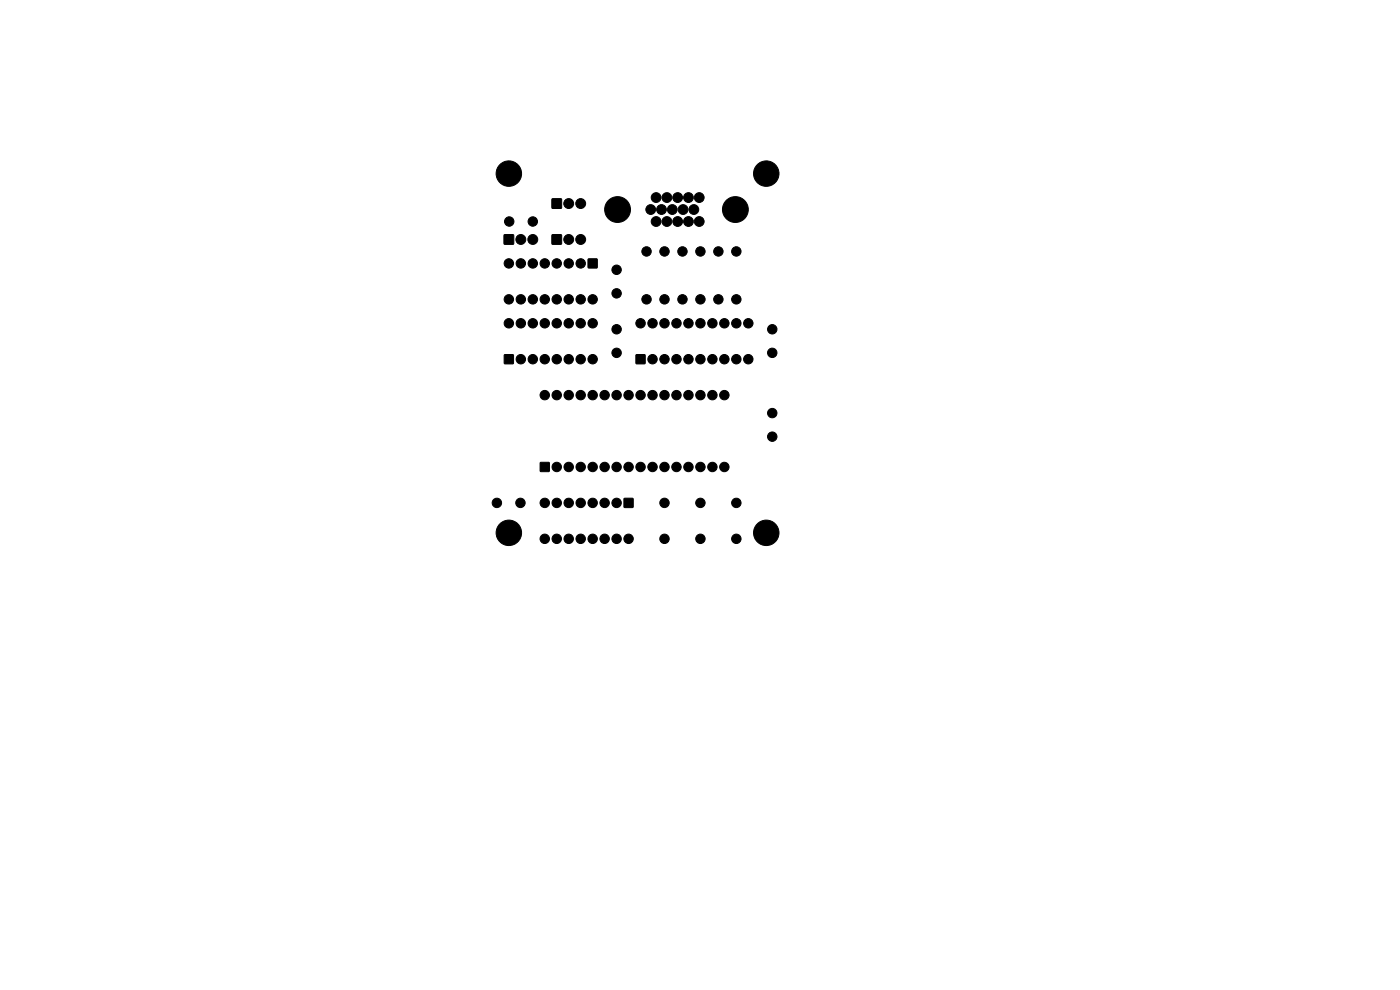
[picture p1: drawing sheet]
<svg xmlns="http://www.w3.org/2000/svg" width="297mm" height="210mm" viewBox="0 0 297 210" stroke-linecap="round" stroke-linejoin="round" font-family="sans-serif">
<g fill="#000" stroke="#000" stroke-width=".21">
<path d="M107 49.8h1.9v2h-1.9zM117.1 49.8h2v2h-2zM117.1 42.2h2v2h-2zM124.8 54.9h1.9v1.9h-1.9zM107 75.3h1.9v1.8h-1.9zM134.9 75.3h1.9v1.8h-1.9zM114.6 98.1h1.9v1.9h-1.9zM132.4 105.7h1.9v1.9h-1.9z"/>
<circle cx="107.9" cy="36.8" r="2.7"/>
<circle cx="162.6" cy="36.8" r="2.7"/>
<circle cx="107.9" cy="55.9" r="1"/>
<circle cx="108" cy="47" r="1"/>
<circle cx="110.5" cy="55.9" r="1"/>
<circle cx="110.5" cy="50.8" r="1.05"/>
<circle cx="113" cy="55.9" r="1"/>
<circle cx="113" cy="47" r="1"/>
<circle cx="113" cy="50.8" r="1.05"/>
<circle cx="115.6" cy="55.9" r="1"/>
<circle cx="118.1" cy="55.9" r="1"/>
<circle cx="120.6" cy="55.9" r="1"/>
<circle cx="120.6" cy="50.8" r="1.05"/>
<circle cx="120.6" cy="43.2" r="1.05"/>
<circle cx="123.2" cy="55.9" r="1"/>
<circle cx="123.2" cy="50.8" r="1.05"/>
<circle cx="123.2" cy="43.2" r="1.05"/>
<circle cx="130.8" cy="57.2" r="1"/>
<circle cx="131" cy="44.4" r="2.74"/>
<circle cx="137.2" cy="53.3" r="1"/>
<circle cx="138" cy="44.4" r="1.04"/>
<circle cx="139.2" cy="47" r="1.04"/>
<circle cx="139.2" cy="41.9" r="1.04"/>
<circle cx="140.3" cy="44.4" r="1.04"/>
<circle cx="141" cy="53.3" r="1"/>
<circle cx="141.5" cy="47" r="1.04"/>
<circle cx="141.5" cy="41.9" r="1.04"/>
<circle cx="142.6" cy="44.4" r="1.04"/>
<circle cx="143.8" cy="47" r="1.04"/>
<circle cx="143.8" cy="41.9" r="1.04"/>
<circle cx="144.8" cy="53.3" r="1"/>
<circle cx="144.9" cy="44.4" r="1.04"/>
<circle cx="146" cy="47" r="1.04"/>
<circle cx="146" cy="41.9" r="1.04"/>
<circle cx="147.2" cy="44.4" r="1.04"/>
<circle cx="148.3" cy="47" r="1.04"/>
<circle cx="148.3" cy="41.9" r="1.04"/>
<circle cx="148.6" cy="53.3" r="1"/>
<circle cx="152.4" cy="53.3" r="1"/>
<circle cx="156" cy="44.4" r="2.74"/>
<circle cx="156.2" cy="53.3" r="1"/>
<circle cx="107.9" cy="68.6" r="1"/>
<circle cx="107.9" cy="63.5" r="1"/>
<circle cx="110.5" cy="68.6" r="1"/>
<circle cx="110.5" cy="63.5" r="1"/>
<circle cx="110.5" cy="76.2" r="1"/>
<circle cx="113" cy="63.5" r="1"/>
<circle cx="113" cy="76.2" r="1"/>
<circle cx="113" cy="68.6" r="1"/>
<circle cx="115.6" cy="68.6" r="1"/>
<circle cx="115.6" cy="63.5" r="1"/>
<circle cx="115.6" cy="76.2" r="1"/>
<circle cx="118.1" cy="68.6" r="1"/>
<circle cx="118.1" cy="76.2" r="1"/>
<circle cx="118.1" cy="63.5" r="1"/>
<circle cx="120.6" cy="68.6" r="1"/>
<circle cx="120.6" cy="76.2" r="1"/>
<circle cx="120.6" cy="63.5" r="1"/>
<circle cx="123.2" cy="68.6" r="1"/>
<circle cx="123.2" cy="63.5" r="1"/>
<circle cx="123.2" cy="76.2" r="1"/>
<circle cx="125.7" cy="68.6" r="1"/>
<circle cx="125.7" cy="76.2" r="1"/>
<circle cx="125.7" cy="63.5" r="1"/>
<circle cx="130.8" cy="74.8" r="1"/>
<circle cx="130.8" cy="69.8" r="1"/>
<circle cx="130.8" cy="62.2" r="1"/>
<circle cx="135.9" cy="68.6" r="1"/>
<circle cx="137.2" cy="63.5" r="1"/>
<circle cx="138.4" cy="76.2" r="1"/>
<circle cx="138.4" cy="68.6" r="1"/>
<circle cx="141" cy="63.5" r="1"/>
<circle cx="141" cy="68.6" r="1"/>
<circle cx="141" cy="76.2" r="1"/>
<circle cx="143.5" cy="76.2" r="1"/>
<circle cx="143.5" cy="68.6" r="1"/>
<circle cx="144.8" cy="63.5" r="1"/>
<circle cx="146" cy="68.6" r="1"/>
<circle cx="146" cy="76.2" r="1"/>
<circle cx="148.6" cy="76.2" r="1"/>
<circle cx="148.6" cy="68.6" r="1"/>
<circle cx="148.6" cy="63.5" r="1"/>
<circle cx="151.1" cy="68.6" r="1"/>
<circle cx="151.1" cy="76.2" r="1"/>
<circle cx="152.4" cy="63.5" r="1"/>
<circle cx="153.7" cy="68.6" r="1"/>
<circle cx="153.7" cy="76.2" r="1"/>
<circle cx="156.2" cy="68.6" r="1"/>
<circle cx="156.2" cy="76.2" r="1"/>
<circle cx="156.2" cy="63.5" r="1"/>
<circle cx="158.7" cy="76.2" r="1"/>
<circle cx="158.7" cy="68.6" r="1"/>
<circle cx="163.8" cy="69.8" r="1"/>
<circle cx="163.8" cy="74.8" r="1"/>
<circle cx="115.6" cy="83.8" r="1"/>
<circle cx="118.1" cy="83.8" r="1"/>
<circle cx="118.1" cy="99.1" r="1"/>
<circle cx="120.6" cy="83.8" r="1"/>
<circle cx="120.6" cy="99.1" r="1"/>
<circle cx="123.2" cy="99.1" r="1"/>
<circle cx="123.2" cy="83.8" r="1"/>
<circle cx="125.7" cy="83.8" r="1"/>
<circle cx="125.7" cy="99.1" r="1"/>
<circle cx="128.3" cy="99.1" r="1"/>
<circle cx="128.3" cy="83.8" r="1"/>
<circle cx="130.8" cy="83.8" r="1"/>
<circle cx="130.8" cy="99.1" r="1"/>
<circle cx="133.3" cy="99.1" r="1"/>
<circle cx="133.3" cy="83.8" r="1"/>
<circle cx="135.9" cy="83.8" r="1"/>
<circle cx="135.9" cy="99.1" r="1"/>
<circle cx="138.4" cy="83.8" r="1"/>
<circle cx="138.4" cy="99.1" r="1"/>
<circle cx="141" cy="83.8" r="1"/>
<circle cx="141" cy="99.1" r="1"/>
<circle cx="143.5" cy="83.8" r="1"/>
<circle cx="143.5" cy="99.1" r="1"/>
<circle cx="146" cy="83.8" r="1"/>
<circle cx="146" cy="99.1" r="1"/>
<circle cx="148.6" cy="99.1" r="1"/>
<circle cx="148.6" cy="83.8" r="1"/>
<circle cx="151.1" cy="99.1" r="1"/>
<circle cx="151.1" cy="83.8" r="1"/>
<circle cx="153.7" cy="99.1" r="1"/>
<circle cx="153.7" cy="83.8" r="1"/>
<circle cx="163.8" cy="87.6" r="1"/>
<circle cx="163.8" cy="92.6" r="1"/>
<circle cx="105.4" cy="106.7" r="1"/>
<circle cx="107.9" cy="113" r="2.7"/>
<circle cx="110.4" cy="106.7" r="1"/>
<circle cx="115.6" cy="114.3" r="1"/>
<circle cx="115.6" cy="106.7" r="1"/>
<circle cx="118.1" cy="114.3" r="1"/>
<circle cx="118.1" cy="106.7" r="1"/>
<circle cx="120.6" cy="114.3" r="1"/>
<circle cx="120.6" cy="106.7" r="1"/>
<circle cx="123.2" cy="106.7" r="1"/>
<circle cx="123.2" cy="114.3" r="1"/>
<circle cx="125.7" cy="114.3" r="1"/>
<circle cx="125.7" cy="106.7" r="1"/>
<circle cx="128.3" cy="114.3" r="1"/>
<circle cx="128.3" cy="106.7" r="1"/>
<circle cx="130.8" cy="114.3" r="1"/>
<circle cx="130.8" cy="106.7" r="1"/>
<circle cx="133.3" cy="114.3" r="1"/>
<circle cx="141" cy="106.7" r="1"/>
<circle cx="141" cy="114.3" r="1"/>
<circle cx="148.6" cy="106.7" r="1"/>
<circle cx="148.6" cy="114.3" r="1"/>
<circle cx="156.2" cy="106.7" r="1"/>
<circle cx="156.2" cy="114.3" r="1"/>
<circle cx="162.6" cy="113" r="2.7"/>
</g>
</svg>
